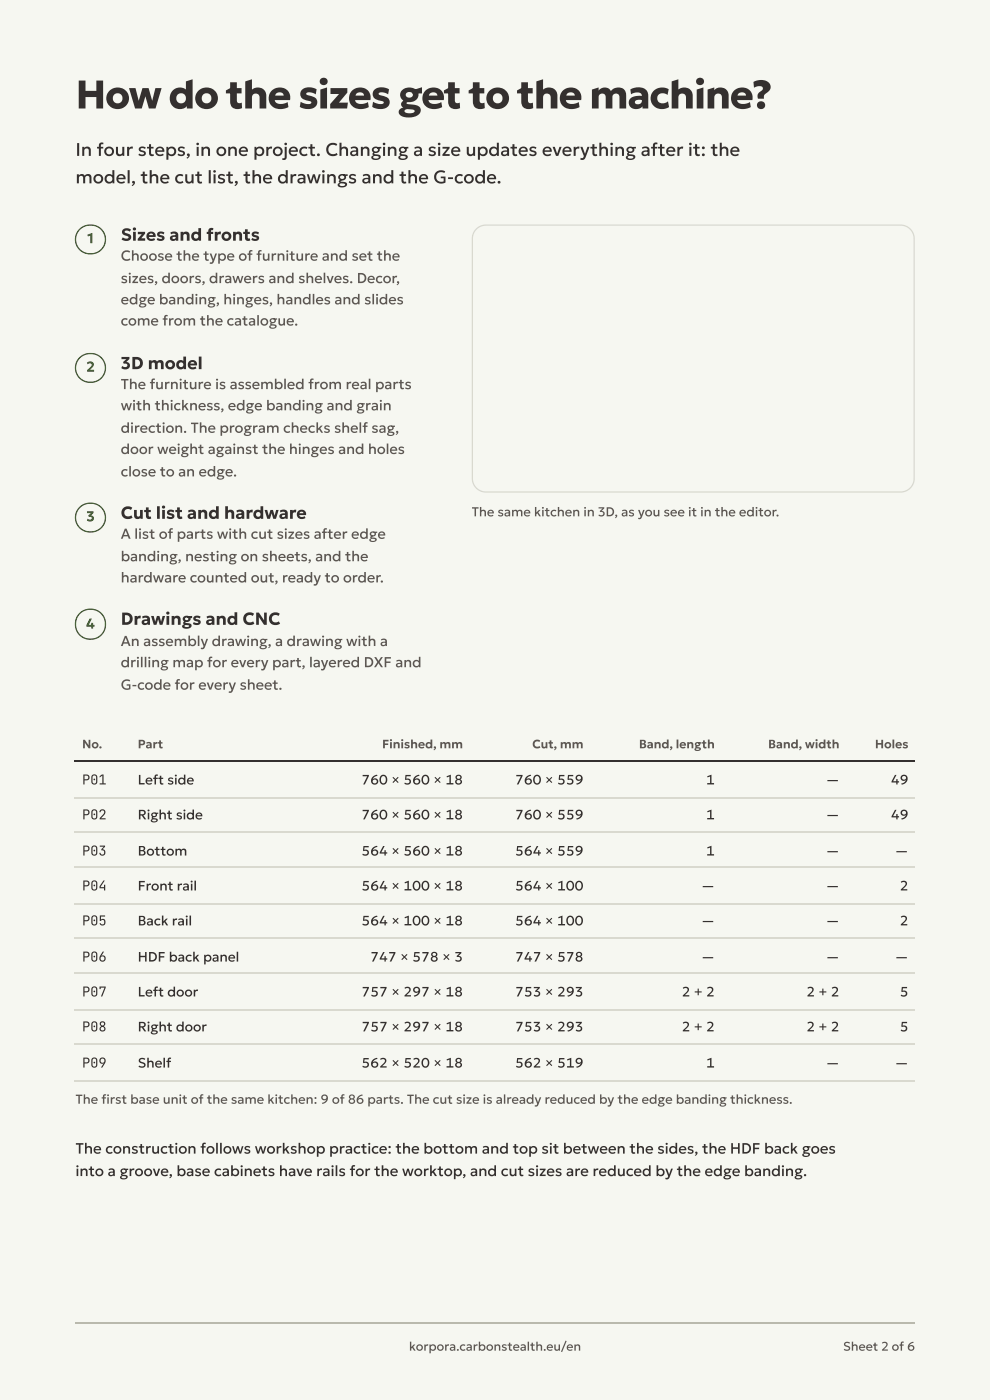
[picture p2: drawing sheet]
<svg xmlns="http://www.w3.org/2000/svg" width="210mm" height="297mm" viewBox="0 0 210 297" stroke-linecap="round" stroke-linejoin="round" font-family="sans-serif">
<defs><g id="words">
<text font-size="8.5" fill="#34302f" x="16" y="23">Howdothesizesgettothemachine?</text>
<g font-size="3.9" fill="#34302f">
<text x="16" y="33.1">In four steps, in one project. Changing a size updates everything after it: the</text>
<text x="16" y="38.9">model, the cut list, the drawings and the G-code.</text>
</g>
<g font-size="3.7" fill="#34302f">
<text x="25.6" y="51.1">Sizes and fronts</text>
<text x="25.6" y="78.3">3D model</text>
<text x="25.6" y="110.1">Cut list and hardware</text>
<text x="25.6" y="132.6">Drawings and CNC</text>
</g>
<g font-size="3.2" fill="#34302f">
<text x="16" y="244.7">The construction follows workshop practice: the bottom and top sit between the sides, the HDF back goes</text>
<text x="16" y="249.5">into a groove, base cabinets have rails for the worktop, and cut sizes are reduced by the edge banding.</text>
</g>
<g font-size="3.1" fill="#5d5752">
<text x="25.6" y="55.3">Choose the type of furniture and set the</text>
<text x="25.6" y="60.1">sizes, doors, drawers and shelves. Decor,</text>
<text x="25.6" y="64.6">edge banding, hinges, handles and slides</text>
<text x="25.6" y="69.1">come from the catalogue.</text>
<text x="25.6" y="82.6">The furniture is assembled from real parts</text>
<text x="25.6" y="87">with thickness, edge banding and grain</text>
<text x="25.6" y="91.8">direction. The program checks shelf sag,</text>
<text x="25.6" y="96.3">door weight against the hinges and holes</text>
<text x="25.6" y="101.1">close to an edge.</text>
<text x="25.6" y="114.3">A list of parts with cut sizes after edge</text>
<text x="25.6" y="119.1">banding, nesting on sheets, and the</text>
<text x="25.6" y="123.6">hardware counted out, ready to order.</text>
<text x="25.6" y="137.1">An assembly drawing, a drawing with a</text>
<text x="25.6" y="141.6">drilling map for every part, layered DXF and</text>
<text x="25.6" y="146.3">G-code for every sheet.</text>
</g>
<g font-size="3" fill="#2c6a10">
<text x="18.5" y="51.6">1</text>
<text x="18.3" y="78.8">2</text>
<text x="18.3" y="110.6">3</text>
<text x="18.3" y="133.4">4</text>
</g>
<g font-size="2.9" fill="#34302f">
<text x="17.4" y="166.4">P01</text>
<text x="29.2" y="166.4">Left side</text>
<text x="76.6" y="166.4">760 × 560 × 18</text>
<text x="109.2" y="166.4">760 × 559</text>
<text x="149.7" y="166.4">1</text>
<text x="175.1" y="166.4">—</text>
<text x="188.9" y="166.4">49</text>
<text x="17.4" y="173.8">P02</text>
<text x="29.2" y="173.8">Right side</text>
<text x="76.6" y="173.8">760 × 560 × 18</text>
<text x="109.2" y="173.8">760 × 559</text>
<text x="149.7" y="173.8">1</text>
<text x="175.1" y="173.8">—</text>
<text x="188.9" y="173.8">49</text>
<text x="17.4" y="181.5">P03</text>
<text x="29.2" y="181.5">Bottom</text>
<text x="76.6" y="181.5">564 × 560 × 18</text>
<text x="109.2" y="181.5">564 × 559</text>
<text x="149.7" y="181.5">1</text>
<text x="175.1" y="181.5">—</text>
<text x="189.7" y="181.5">—</text>
<text x="17.4" y="188.9">P04</text>
<text x="29.2" y="188.9">Front rail</text>
<text x="76.6" y="188.9">564 × 100 × 18</text>
<text x="109.2" y="188.9">564 × 100</text>
<text x="148.7" y="188.9">—</text>
<text x="175.1" y="188.9">—</text>
<text x="190.7" y="188.9">2</text>
<text x="17.4" y="196.3">P05</text>
<text x="29.2" y="196.3">Back rail</text>
<text x="76.6" y="196.3">564 × 100 × 18</text>
<text x="109.2" y="196.3">564 × 100</text>
<text x="148.7" y="196.3">—</text>
<text x="175.1" y="196.3">—</text>
<text x="190.7" y="196.3">2</text>
<text x="17.4" y="204">P06</text>
<text x="29.2" y="204">HDF back panel</text>
<text x="78.5" y="204">747 × 578 × 3</text>
<text x="109.2" y="204">747 × 578</text>
<text x="148.7" y="204">—</text>
<text x="175.1" y="204">—</text>
<text x="189.7" y="204">—</text>
<text x="17.4" y="211.4">P07</text>
<text x="29.2" y="211.4">Left door</text>
<text x="76.6" y="211.4">757 × 297 × 18</text>
<text x="109.2" y="211.4">753 × 293</text>
<text x="144.5" y="211.4">2 + 2</text>
<text x="170.9" y="211.4">2 + 2</text>
<text x="190.7" y="211.4">5</text>
<text x="17.4" y="218.8">P08</text>
<text x="29.2" y="218.8">Right door</text>
<text x="76.6" y="218.8">757 × 297 × 18</text>
<text x="109.2" y="218.8">753 × 293</text>
<text x="144.5" y="218.8">2 + 2</text>
<text x="170.9" y="218.8">2 + 2</text>
<text x="190.7" y="218.8">5</text>
<text x="17.4" y="226.5">P09</text>
<text x="29.2" y="226.5">Shelf</text>
<text x="76.6" y="226.5">562 × 520 × 18</text>
<text x="109.2" y="226.5">562 × 519</text>
<text x="149.7" y="226.5">1</text>
<text x="175.1" y="226.5">—</text>
<text x="189.7" y="226.5">—</text>
</g>
<g font-size="2.8" fill="#5d5752">
<text x="100" y="109.5">The same kitchen in 3D, as you see it in the editor.</text>
<text x="16" y="234.2">The frst base unit of the same kitchen: 9 of 86 parts. The cut size is already reduced by the edge banding thickness.</text>
<text x="21.5" y="234.2">i</text>
</g>
<g font-size="2.6" fill="#5d5752">
<text x="17.4" y="158.8">No.</text>
<text x="29.2" y="158.8">Part</text>
<text x="81" y="158.8">Finished, mm</text>
<text x="112.8" y="158.8">Cut, mm</text>
<text x="135.5" y="158.8">Band, length</text>
<text x="162.8" y="158.8">Band, width</text>
<text x="185.5" y="158.8">Holes</text>
<text x="86.7" y="286.5">korpora.carbonstealth.eu/en</text>
<text x="178.7" y="286.5">Sheet 2 of 6</text>
</g>
</g></defs>
<g fill="#f6f7f1">
<path d="M0 0h209.9v297.1h-209.9z"/>
<path d="M0 0h209.9v297h-209.9z"/>
</g>
<g fill="none" stroke="#2c6a10" stroke-width=".26">
<circle cx="19.1" cy="50.8" r="3.1"/>
<circle cx="19.1" cy="78.1" r="3.1"/>
<circle cx="19.1" cy="109.8" r="3.1"/>
<circle cx="19.2" cy="132.4" r="3.2"/>
</g>
<path d="M101 48.6l.9-.6 1.1-.2h87.9a2.87 2.87 0 0 1 2.9 2.8v50.9a2.87 2.87 0 0 1-2.9 2.9h-87.9a2.87 2.87 0 0 1-2.9-2.9v-50.9l.3-1.1zM15.9 169.2h178M15.9 176.6h178M15.9 184h178M15.9 191.7h178M15.9 199.1h178M15.9 206.5h178M15.9 214.2h178M15.9 221.6h178M15.9 229.3h178" fill="none" stroke="#d9d9cf" stroke-width=".26"/>
<path d="M15.9 161.5h178" fill="none" stroke="#34302f" stroke-width=".26"/>
<path d="M15.9 280.6h178" fill="none" stroke="#b9b9ad" stroke-width=".26"/>
<use href="#words"/>
</svg>
